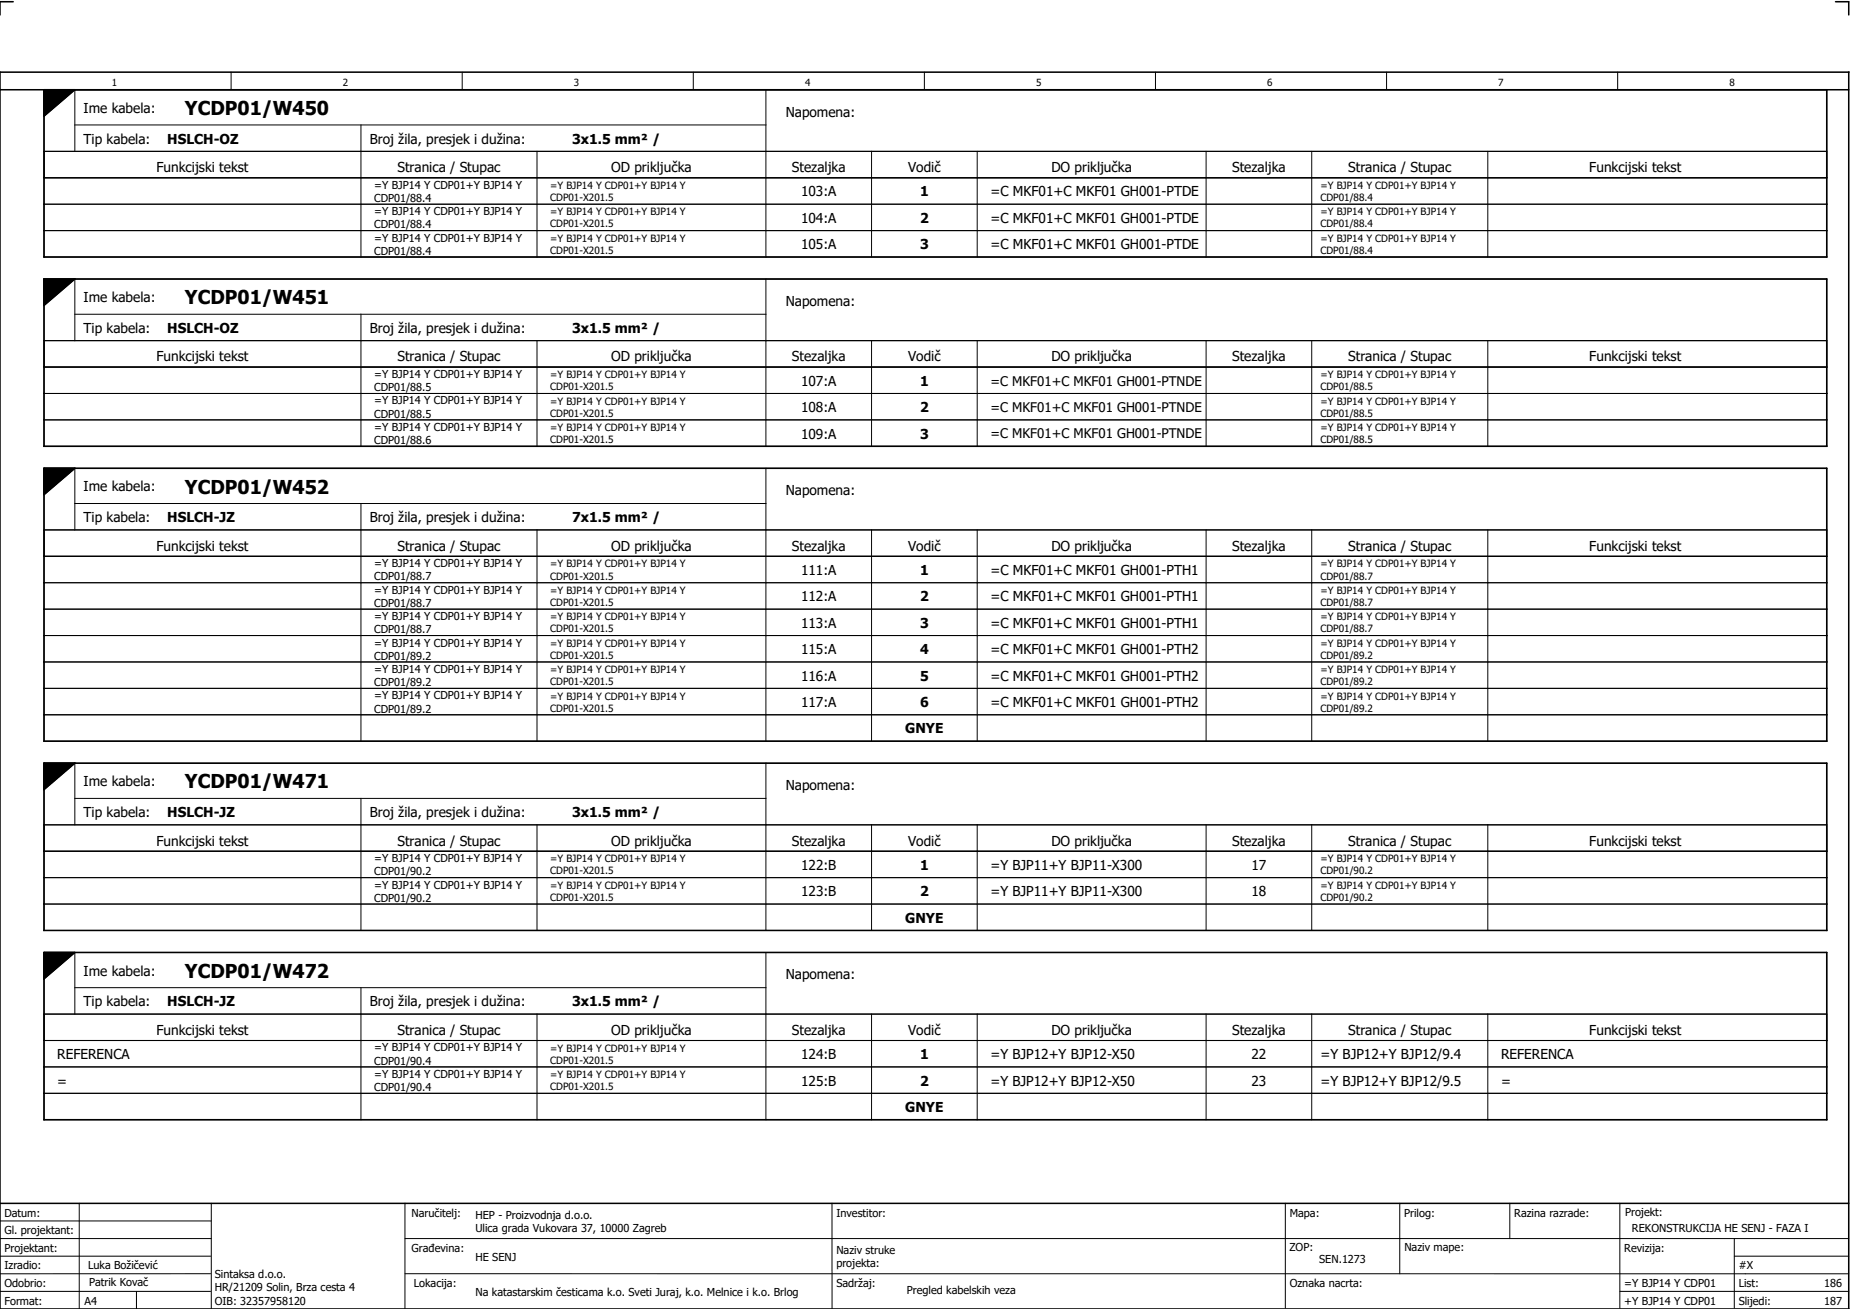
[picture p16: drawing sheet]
<svg xmlns="http://www.w3.org/2000/svg" width="421mm" height="297mm" viewBox="0 0 421 297" stroke-linecap="round" stroke-linejoin="round" font-family="sans-serif">
<defs><g id="words">
<g font-size="4.3">
<text x="42" y="26.1">YCDP01/W450</text>
<text x="42" y="69.1">YCDP01/W451</text>
<text x="42" y="112.1">YCDP01/W452</text>
<text x="42" y="179.1">YCDP01/W471</text>
<text x="42" y="222.1">YCDP01/W472</text>
</g>
<g font-size="3.1">
<text x="19" y="25.6">Ime kabela:</text>
<text x="178.5" y="26.5">Napomena:</text>
<text x="19" y="32.6">Tip kabela:</text>
<text x="38" y="32.6">HSLCH-OZ</text>
<text x="84" y="32.6">Broj žila, presjek i dužina:</text>
<text x="130" y="32.6">3x1.5 mm² /</text>
<text x="35.6" y="39.1">Funkcijski tekst</text>
<text x="90.3" y="39.1">Stranica / Stupac</text>
<text x="138.9" y="39.1">OD priključka</text>
<text x="179.9" y="39.1">Stezaljka</text>
<text x="206.3" y="39.1">Vodič</text>
<text x="238.9" y="39.1">DO priključka</text>
<text x="279.9" y="39.1">Stezaljka</text>
<text x="306.3" y="39.1">Stranica / Stupac</text>
<text x="361.1" y="39.1">Funkcijski tekst</text>
<text x="182" y="44.6">103:A</text>
<text x="209" y="44.6">1</text>
<text x="225" y="44.6">=C MKF01+C MKF01 GH001-PTDE</text>
<text x="182" y="50.6">104:A</text>
<text x="209" y="50.6">2</text>
<text x="225" y="50.6">=C MKF01+C MKF01 GH001-PTDE</text>
<text x="182" y="56.6">105:A</text>
<text x="209" y="56.6">3</text>
<text x="225" y="56.6">=C MKF01+C MKF01 GH001-PTDE</text>
<text x="19" y="68.6">Ime kabela:</text>
<text x="178.5" y="69.5">Napomena:</text>
<text x="19" y="75.6">Tip kabela:</text>
<text x="38" y="75.6">HSLCH-OZ</text>
<text x="84" y="75.6">Broj žila, presjek i dužina:</text>
<text x="130" y="75.6">3x1.5 mm² /</text>
<text x="35.6" y="82.1">Funkcijski tekst</text>
<text x="90.3" y="82.1">Stranica / Stupac</text>
<text x="138.9" y="82.1">OD priključka</text>
<text x="179.9" y="82.1">Stezaljka</text>
<text x="206.3" y="82.1">Vodič</text>
<text x="238.9" y="82.1">DO priključka</text>
<text x="279.9" y="82.1">Stezaljka</text>
<text x="306.3" y="82.1">Stranica / Stupac</text>
<text x="361.1" y="82.1">Funkcijski tekst</text>
<text x="182" y="87.6">107:A</text>
<text x="209" y="87.6">1</text>
<text x="182" y="93.6">108:A</text>
<text x="209" y="93.6">2</text>
<text x="182" y="99.6">109:A</text>
<text x="209" y="99.6">3</text>
<text x="19" y="111.6">Ime kabela:</text>
<text x="178.5" y="112.5">Napomena:</text>
<text x="19" y="118.6">Tip kabela:</text>
<text x="38" y="118.6">HSLCH-JZ</text>
<text x="84" y="118.6">Broj žila, presjek i dužina:</text>
<text x="130" y="118.6">7x1.5 mm² /</text>
<text x="35.6" y="125.1">Funkcijski tekst</text>
<text x="90.3" y="125.1">Stranica / Stupac</text>
<text x="138.9" y="125.1">OD priključka</text>
<text x="179.9" y="125.1">Stezaljka</text>
<text x="206.3" y="125.1">Vodič</text>
<text x="238.9" y="125.1">DO priključka</text>
<text x="279.9" y="125.1">Stezaljka</text>
<text x="306.3" y="125.1">Stranica / Stupac</text>
<text x="361.1" y="125.1">Funkcijski tekst</text>
<text x="182" y="130.6">111:A</text>
<text x="209" y="130.6">1</text>
<text x="225" y="130.6">=C MKF01+C MKF01 GH001-PTH1</text>
<text x="182" y="136.6">112:A</text>
<text x="209" y="136.6">2</text>
<text x="225" y="136.6">=C MKF01+C MKF01 GH001-PTH1</text>
<text x="182" y="142.6">113:A</text>
<text x="209" y="142.6">3</text>
<text x="225" y="142.6">=C MKF01+C MKF01 GH001-PTH1</text>
<text x="182" y="148.6">115:A</text>
<text x="209" y="148.6">4</text>
<text x="225" y="148.6">=C MKF01+C MKF01 GH001-PTH2</text>
<text x="182" y="154.6">116:A</text>
<text x="209" y="154.6">5</text>
<text x="225" y="154.6">=C MKF01+C MKF01 GH001-PTH2</text>
<text x="182" y="160.6">117:A</text>
<text x="209" y="160.6">6</text>
<text x="225" y="160.6">=C MKF01+C MKF01 GH001-PTH2</text>
<text x="205.7" y="166.6">GNYE</text>
<text x="19" y="178.6">Ime kabela:</text>
<text x="178.5" y="179.5">Napomena:</text>
<text x="19" y="185.6">Tip kabela:</text>
<text x="38" y="185.6">HSLCH-JZ</text>
<text x="84" y="185.6">Broj žila, presjek i dužina:</text>
<text x="130" y="185.6">3x1.5 mm² /</text>
<text x="35.6" y="192.1">Funkcijski tekst</text>
<text x="90.3" y="192.1">Stranica / Stupac</text>
<text x="138.9" y="192.1">OD priključka</text>
<text x="179.9" y="192.1">Stezaljka</text>
<text x="182" y="197.6">122:B</text>
<text x="206.3" y="192.1">Vodič</text>
<text x="209" y="197.6">1</text>
<text x="225" y="197.6">=Y BJP11+Y BJP11-X300</text>
<text x="238.9" y="192.1">DO priključka</text>
<text x="279.9" y="192.1">Stezaljka</text>
<text x="284.3" y="197.6">17</text>
<text x="306.3" y="192.1">Stranica / Stupac</text>
<text x="361.1" y="192.1">Funkcijski tekst</text>
<text x="182" y="203.6">123:B</text>
<text x="209" y="203.6">2</text>
<text x="225" y="203.6">=Y BJP11+Y BJP11-X300</text>
<text x="284.3" y="203.6">18</text>
<text x="205.7" y="209.6">GNYE</text>
<text x="19" y="221.6">Ime kabela:</text>
<text x="178.5" y="222.5">Napomena:</text>
<text x="19" y="228.6">Tip kabela:</text>
<text x="38" y="228.6">HSLCH-JZ</text>
<text x="84" y="228.6">Broj žila, presjek i dužina:</text>
<text x="130" y="228.6">3x1.5 mm² /</text>
<text x="35.6" y="235.1">Funkcijski tekst</text>
<text x="90.3" y="235.1">Stranica / Stupac</text>
<text x="138.9" y="235.1">OD priključka</text>
<text x="179.9" y="235.1">Stezaljka</text>
<text x="206.3" y="235.1">Vodič</text>
<text x="238.9" y="235.1">DO priključka</text>
<text x="279.9" y="235.1">Stezaljka</text>
<text x="306.3" y="235.1">Stranica / Stupac</text>
<text x="361.1" y="235.1">Funkcijski tekst</text>
<text x="13" y="240.6">REFERENCA</text>
<text x="182" y="240.6">124:B</text>
<text x="209" y="240.6">1</text>
<text x="225" y="240.6">=Y BJP12+Y BJP12-X50</text>
<text x="284.3" y="240.6">22</text>
<text x="300" y="240.6">=Y BJP12+Y BJP12/9.4</text>
<text x="341" y="240.6">REFERENCA</text>
<text x="13" y="246.6">=</text>
<text x="182" y="246.6">125:B</text>
<text x="209" y="246.6">2</text>
<text x="225" y="246.6">=Y BJP12+Y BJP12-X50</text>
<text x="284.3" y="246.6">23</text>
<text x="300" y="246.6">=Y BJP12+Y BJP12/9.5</text>
<text x="341" y="246.6">=</text>
<text x="205.7" y="252.6">GNYE</text>
</g>
<g font-size="3">
<text x="225" y="87.6">=C MKF01+C MKF01 GH001-PTNDE</text>
<text x="225" y="93.6">=C MKF01+C MKF01 GH001-PTNDE</text>
<text x="225" y="99.6">=C MKF01+C MKF01 GH001-PTNDE</text>
</g>
<g font-size="2.5">
<text x="85" y="42.9">=Y BJP14 Y CDP01+Y BJP14 Y</text>
<text x="85" y="45.9">CDP01/88.4</text>
<text x="85" y="48.9">=Y BJP14 Y CDP01+Y BJP14 Y</text>
<text x="85" y="51.9">CDP01/88.4</text>
<text x="85" y="54.9">=Y BJP14 Y CDP01+Y BJP14 Y</text>
<text x="85" y="57.9">CDP01/88.4</text>
<text x="85" y="85.9">=Y BJP14 Y CDP01+Y BJP14 Y</text>
<text x="85" y="88.9">CDP01/88.5</text>
<text x="85" y="91.9">=Y BJP14 Y CDP01+Y BJP14 Y</text>
<text x="85" y="94.9">CDP01/88.5</text>
<text x="85" y="97.9">=Y BJP14 Y CDP01+Y BJP14 Y</text>
<text x="85" y="100.9">CDP01/88.6</text>
<text x="85" y="128.9">=Y BJP14 Y CDP01+Y BJP14 Y</text>
<text x="85" y="131.9">CDP01/88.7</text>
<text x="85" y="134.9">=Y BJP14 Y CDP01+Y BJP14 Y</text>
<text x="85" y="137.9">CDP01/88.7</text>
<text x="85" y="140.9">=Y BJP14 Y CDP01+Y BJP14 Y</text>
<text x="85" y="143.9">CDP01/88.7</text>
<text x="85" y="146.9">=Y BJP14 Y CDP01+Y BJP14 Y</text>
<text x="85" y="149.9">CDP01/89.2</text>
<text x="85" y="152.9">=Y BJP14 Y CDP01+Y BJP14 Y</text>
<text x="85" y="155.9">CDP01/89.2</text>
<text x="85" y="158.9">=Y BJP14 Y CDP01+Y BJP14 Y</text>
<text x="85" y="161.9">CDP01/89.2</text>
<text x="85" y="195.9">=Y BJP14 Y CDP01+Y BJP14 Y</text>
<text x="85" y="198.9">CDP01/90.2</text>
<text x="85" y="201.9">=Y BJP14 Y CDP01+Y BJP14 Y</text>
<text x="85" y="204.9">CDP01/90.2</text>
<text x="85" y="238.9">=Y BJP14 Y CDP01+Y BJP14 Y</text>
<text x="85" y="241.9">CDP01/90.4</text>
<text x="85" y="244.9">=Y BJP14 Y CDP01+Y BJP14 Y</text>
<text x="85" y="247.9">CDP01/90.4</text>
<text x="1" y="276.4">Datum:</text>
<text x="1" y="280.4">Gl. projektant:</text>
<text x="93.5" y="276.4">Naručitelj:</text>
<text x="108" y="276.9">HEP - Proizvodnja d.o.o.</text>
<text x="108" y="279.9">Ulica grada Vukovara 37, 10000 Zagreb</text>
<text x="190" y="276.4">Investitor:</text>
<text x="293" y="276.4">Mapa:</text>
<text x="319" y="276.4">Prilog:</text>
<text x="344" y="276.4">Razina razrade:</text>
<text x="369.2" y="276.3">Projekt:</text>
<text x="370.8" y="279.9">REKONSTRUKCIJA HE SENJ - FAZA I</text>
<text x="1" y="284.4">Projektant:</text>
<text x="93.5" y="284.4">Građevina:</text>
<text x="108" y="286.4">HE SENJ</text>
<text x="190" y="284.9">Naziv struke</text>
<text x="190" y="287.9">projekta:</text>
<text x="293" y="284.3">ZOP:</text>
<text x="299.7" y="286.9">SEN.1273</text>
<text x="319" y="284.3">Naziv mape:</text>
<text x="369" y="284.4">Revizija:</text>
<text x="1" y="288.4">Izradio:</text>
<text x="1" y="292.4">Odobrio:</text>
<text x="20" y="288.4">Luka Božičević</text>
<text x="20.2" y="292.3">Patrik Kovač</text>
<text x="48.8" y="290.4">Sintaksa d.o.o.</text>
<text x="48.8" y="293.4">HR/21209 Solin, Brza cesta 4</text>
<text x="94" y="292.4">Lokacija:</text>
<text x="190" y="292.4">Sadržaj:</text>
<text x="206" y="293.9">Pregled kabelskih veza</text>
<text x="293" y="292.4">Oznaka nacrta:</text>
<text x="369" y="292.4">=Y BJP14 Y CDP01</text>
<text x="395" y="292.4">List:</text>
<text x="395" y="288.4">#X</text>
<text x="414.4" y="292.4">186</text>
<text x="1" y="296.4">Format:</text>
<text x="19.2" y="296.4">A4</text>
<text x="48.8" y="296.4">OIB: 32357958120</text>
<text x="108" y="294.4">Na katastarskim česticama k.o. Sveti Juraj, k.o. Melnice i k.o. Brlog</text>
<text x="369" y="296.4">+Y BJP14 Y CDP01</text>
<text x="395" y="296.4">Slijedi:</text>
<text x="414.4" y="296.4">187</text>
</g>
<g font-size="2.3">
<text x="125" y="42.9">=Y BJP14 Y CDP01+Y BJP14 Y</text>
<text x="125" y="45.7">CDP01-X201.5</text>
<text x="300" y="42.9">=Y BJP14 Y CDP01+Y BJP14 Y</text>
<text x="300" y="45.7">CDP01/88.4</text>
<text x="125" y="48.9">=Y BJP14 Y CDP01+Y BJP14 Y</text>
<text x="125" y="51.7">CDP01-X201.5</text>
<text x="300" y="48.9">=Y BJP14 Y CDP01+Y BJP14 Y</text>
<text x="300" y="51.7">CDP01/88.4</text>
<text x="125" y="54.9">=Y BJP14 Y CDP01+Y BJP14 Y</text>
<text x="125" y="57.7">CDP01-X201.5</text>
<text x="300" y="54.9">=Y BJP14 Y CDP01+Y BJP14 Y</text>
<text x="300" y="57.7">CDP01/88.4</text>
<text x="125" y="85.9">=Y BJP14 Y CDP01+Y BJP14 Y</text>
<text x="125" y="88.7">CDP01-X201.5</text>
<text x="300" y="85.9">=Y BJP14 Y CDP01+Y BJP14 Y</text>
<text x="300" y="88.7">CDP01/88.5</text>
<text x="125" y="91.9">=Y BJP14 Y CDP01+Y BJP14 Y</text>
<text x="125" y="94.7">CDP01-X201.5</text>
<text x="300" y="91.9">=Y BJP14 Y CDP01+Y BJP14 Y</text>
<text x="300" y="94.7">CDP01/88.5</text>
<text x="125" y="97.9">=Y BJP14 Y CDP01+Y BJP14 Y</text>
<text x="125" y="100.7">CDP01-X201.5</text>
<text x="300" y="97.9">=Y BJP14 Y CDP01+Y BJP14 Y</text>
<text x="300" y="100.7">CDP01/88.5</text>
<text x="125" y="128.9">=Y BJP14 Y CDP01+Y BJP14 Y</text>
<text x="125" y="131.7">CDP01-X201.5</text>
<text x="300" y="128.9">=Y BJP14 Y CDP01+Y BJP14 Y</text>
<text x="300" y="131.7">CDP01/88.7</text>
<text x="125" y="134.9">=Y BJP14 Y CDP01+Y BJP14 Y</text>
<text x="125" y="137.7">CDP01-X201.5</text>
<text x="300" y="134.9">=Y BJP14 Y CDP01+Y BJP14 Y</text>
<text x="300" y="137.7">CDP01/88.7</text>
<text x="125" y="140.9">=Y BJP14 Y CDP01+Y BJP14 Y</text>
<text x="125" y="143.7">CDP01-X201.5</text>
<text x="300" y="140.9">=Y BJP14 Y CDP01+Y BJP14 Y</text>
<text x="300" y="143.7">CDP01/88.7</text>
<text x="125" y="146.9">=Y BJP14 Y CDP01+Y BJP14 Y</text>
<text x="125" y="149.7">CDP01-X201.5</text>
<text x="300" y="146.9">=Y BJP14 Y CDP01+Y BJP14 Y</text>
<text x="300" y="149.7">CDP01/89.2</text>
<text x="125" y="152.9">=Y BJP14 Y CDP01+Y BJP14 Y</text>
<text x="125" y="155.7">CDP01-X201.5</text>
<text x="300" y="152.9">=Y BJP14 Y CDP01+Y BJP14 Y</text>
<text x="300" y="155.7">CDP01/89.2</text>
<text x="125" y="158.9">=Y BJP14 Y CDP01+Y BJP14 Y</text>
<text x="125" y="161.7">CDP01-X201.5</text>
<text x="300" y="158.9">=Y BJP14 Y CDP01+Y BJP14 Y</text>
<text x="300" y="161.7">CDP01/89.2</text>
<text x="125" y="195.9">=Y BJP14 Y CDP01+Y BJP14 Y</text>
<text x="300" y="195.9">=Y BJP14 Y CDP01+Y BJP14 Y</text>
<text x="125" y="198.7">CDP01-X201.5</text>
<text x="125" y="201.9">=Y BJP14 Y CDP01+Y BJP14 Y</text>
<text x="300" y="198.7">CDP01/90.2</text>
<text x="300" y="201.9">=Y BJP14 Y CDP01+Y BJP14 Y</text>
<text x="125" y="204.7">CDP01-X201.5</text>
<text x="300" y="204.7">CDP01/90.2</text>
<text x="125" y="238.9">=Y BJP14 Y CDP01+Y BJP14 Y</text>
<text x="125" y="241.7">CDP01-X201.5</text>
<text x="125" y="244.9">=Y BJP14 Y CDP01+Y BJP14 Y</text>
<text x="125" y="247.7">CDP01-X201.5</text>
</g>
<g font-size="2.2">
<text x="25.4" y="19.4">1</text>
<text x="77.9" y="19.4">2</text>
<text x="130.4" y="19.4">3</text>
<text x="182.9" y="19.4">4</text>
<text x="235.4" y="19.4">5</text>
<text x="287.9" y="19.4">6</text>
<text x="340.4" y="19.4">7</text>
<text x="392.9" y="19.4">8</text>
</g>
</g></defs>
<g fill="none" stroke="#000" stroke-width=".35">
<path d="M0 16.4h420v281h-420zM3 .4h-3v3M417 .4h3v3M0 20.4h420M10 20.4v38h405v-38M17 20.4l-7 6M10 63.4h405v38h-405zM17 63.4l-7 6M10 106.4h405v62h-405zM17 106.4l-7 6M10 173.4h405v38h-405zM17 173.4l-7 6"/>
<path d="M10 216.4h405v38h-405zM17 216.4l-7 6M0 273.4h420"/>
</g>
<g fill="none" stroke="#000" stroke-width=".23">
<path d="M52.5 16.4v4M105 16.4v4M157.5 16.4v4M210 16.4v4M262.5 16.4v4M315 16.4v4M367.5 16.4v4M10 34.4h405M10 20.4h405v38h-405zM17 28.4h157M17 20.4v14M82 28.4v12"/>
<path d="M122 34.4v6M174 20.4v20M198 34.4v6M222 34.4v6M274 34.4v6M298 34.4v6M338 34.4v6M10 40.4h405M10 46.4h405M10 52.4h405M82 40.5v5.9M82 46.5v5.9"/>
<path d="M82 52.5v5.9M122 40.5v5.9M122 46.5v5.9M122 52.5v5.9M174 40.5v5.9M174 46.5v5.9M174 52.5v5.9M198 40.5v5.9M198 46.5v5.9M198 52.5v5.9M222 40.5v5.9M222 46.5v5.9"/>
<path d="M222 52.5v5.9M274 40.5v5.9M274 46.5v5.9M274 52.5v5.9M298 40.5v5.9M298 46.5v5.9M298 52.5v5.9M338 40.5v5.9M338 46.5v5.9M338 52.5v5.9M10 63.4h405v38h-405zM10 77.4h405"/>
<path d="M17 63.4v14M17 71.4h157M82 71.4v12M122 77.4v6M174 63.4v20M198 77.4v6M222 77.4v6M274 77.4v6M298 77.4v6M338 77.4v6M10 83.4h405M10 89.4h405"/>
<path d="M10 95.4h405M82 83.5v5.9M82 89.5v5.9M82 95.5v5.9M122 83.5v5.9M122 89.5v5.9M122 95.5v5.9M174 83.5v5.9M174 89.5v5.9M174 95.5v5.9M198 83.5v5.9M198 89.5v5.9"/>
<path d="M198 95.5v5.9M222 83.5v5.9M222 89.5v5.9M222 95.5v5.9M274 83.5v5.9M274 89.5v5.9M274 95.5v5.9M298 83.5v5.9M298 89.5v5.9M298 95.5v5.9M338 83.5v5.9M338 89.5v5.9"/>
<path d="M338 95.5v5.9M10 106.4h405v62h-405zM17 106.4v14M17 114.4h157M82 114.4v12M174 106.4v20M10 120.4h405M10 126.4h405M10 132.4h405M10 138.4h405M82 126.5v5.9M82 132.5v5.9"/>
<path d="M82 138.5v5.9M122 120.4v6M122 126.5v5.9M122 132.5v5.9M122 138.5v5.9M174 126.5v5.9M174 132.5v5.9M174 138.5v5.9M198 120.4v6M198 126.5v5.9M198 132.5v5.9M198 138.5v5.9"/>
<path d="M222 120.4v6M222 126.5v5.9M222 132.5v5.9M222 138.5v5.9M274 120.4v6M274 126.5v5.9M274 132.5v5.9M274 138.5v5.9M298 120.4v6M298 126.5v5.9M298 132.5v5.9M298 138.5v5.9"/>
<path d="M338 120.4v6M338 126.5v5.9M338 132.5v5.9M338 138.5v5.9M10 144.4h405M10 150.4h405M10 156.4h405M82 144.5v5.9M82 150.5v5.9M82 156.5v5.9M122 144.5v5.9M122 150.5v5.9"/>
<path d="M122 156.5v5.9M174 144.5v5.9M174 150.5v5.9M174 156.5v5.9M198 144.5v5.9M198 150.5v5.9M198 156.5v5.9M222 144.5v5.9M222 150.5v5.9M222 156.5v5.9M274 144.5v5.9M274 150.5v5.9"/>
<path d="M274 156.5v5.9M298 144.5v5.9M298 150.5v5.9M298 156.5v5.9M338 144.5v5.9M338 150.5v5.9M338 156.5v5.9M10 173.4h405v38h-405zM10 162.4h405M17 173.4v14M82 162.5v5.9M122 162.5v5.9"/>
<path d="M174 162.5v5.9M174 173.4v20M198 162.5v5.9M222 162.5v5.9M274 162.5v5.9M298 162.5v5.9M338 162.5v5.9M10 187.4h405M10 193.4h405M10 199.4h405M17 181.4h157M82 181.4v12"/>
<path d="M82 193.5v5.9M82 199.5v5.9M122 187.4v6M122 193.5v5.9M122 199.5v5.9M174 193.5v5.9M174 199.5v5.9M198 187.4v6M198 193.5v5.9M198 199.5v5.9M222 187.4v6M222 193.5v5.9"/>
<path d="M222 199.5v5.9M274 187.4v6M274 193.5v5.9M274 199.5v5.9M298 187.4v6M298 193.5v5.9M298 199.5v5.9M338 187.4v6M338 193.5v5.9M338 199.5v5.9M10 216.4h405v38h-405zM10 205.4h405"/>
<path d="M17 216.4v14M82 205.5v5.9M122 205.5v5.9M174 205.5v5.9M174 216.4v20M198 205.5v5.9M222 205.5v5.9M274 205.5v5.9M298 205.5v5.9M338 205.5v5.9M10 230.4h405M10 236.4h405"/>
<path d="M17 224.4h157M82 224.4v12M82 236.5v5.9M122 230.4v6M122 236.5v5.9M174 236.5v5.9M198 230.4v6M198 236.5v5.9M222 230.4v6M222 236.5v5.9M274 230.4v6M274 236.5v5.9"/>
<path d="M298 230.4v6M298 236.5v5.9M338 230.4v6M338 236.5v5.9M10 242.4h405M10 248.4h405M82 242.5v5.9M82 248.5v5.9M122 242.5v5.9M122 248.5v5.9M174 242.5v5.9M174 248.5v5.9"/>
<path d="M198 242.5v5.9M198 248.5v5.9M222 242.5v5.9M222 248.5v5.9M274 242.5v5.9M274 248.5v5.9M298 242.5v5.9M298 248.5v5.9M338 242.5v5.9M338 248.5v5.9M0 277.4h48M18 273.4v24"/>
<path d="M48 273.4v24M92 273.4v24M189 273.4v24M292 273.4v23.8M318 273.4v16M343 273.4v8M368 273.4v23.8M0 281.4h48M0 285.4h47.8M0 293.4h47.8M31 293.4v4M47.8 289.4h-47.8"/>
<path d="M92 281.4h328M92 289.4h328M368 293.4h52M394 285.4h26M394 281.4v15.8"/>
</g>
<path d="M10 20.4h7l-7 6zM10 63.4h7l-7 6zM10 106.4h7l-7 6zM10 173.4h7l-7 6zM10 216.4h7l-7 6z" fill="#000" stroke="#000" stroke-width=".23"/>
<path d="M10 34.4h405v6h-405zM10 77.4h405v6h-405zM10 120.4h405v6h-405zM10 187.4h405v6h-405zM10 230.4h405v6h-405z" fill="none" stroke="#000" stroke-width=".25"/>
<use href="#words"/>
</svg>
